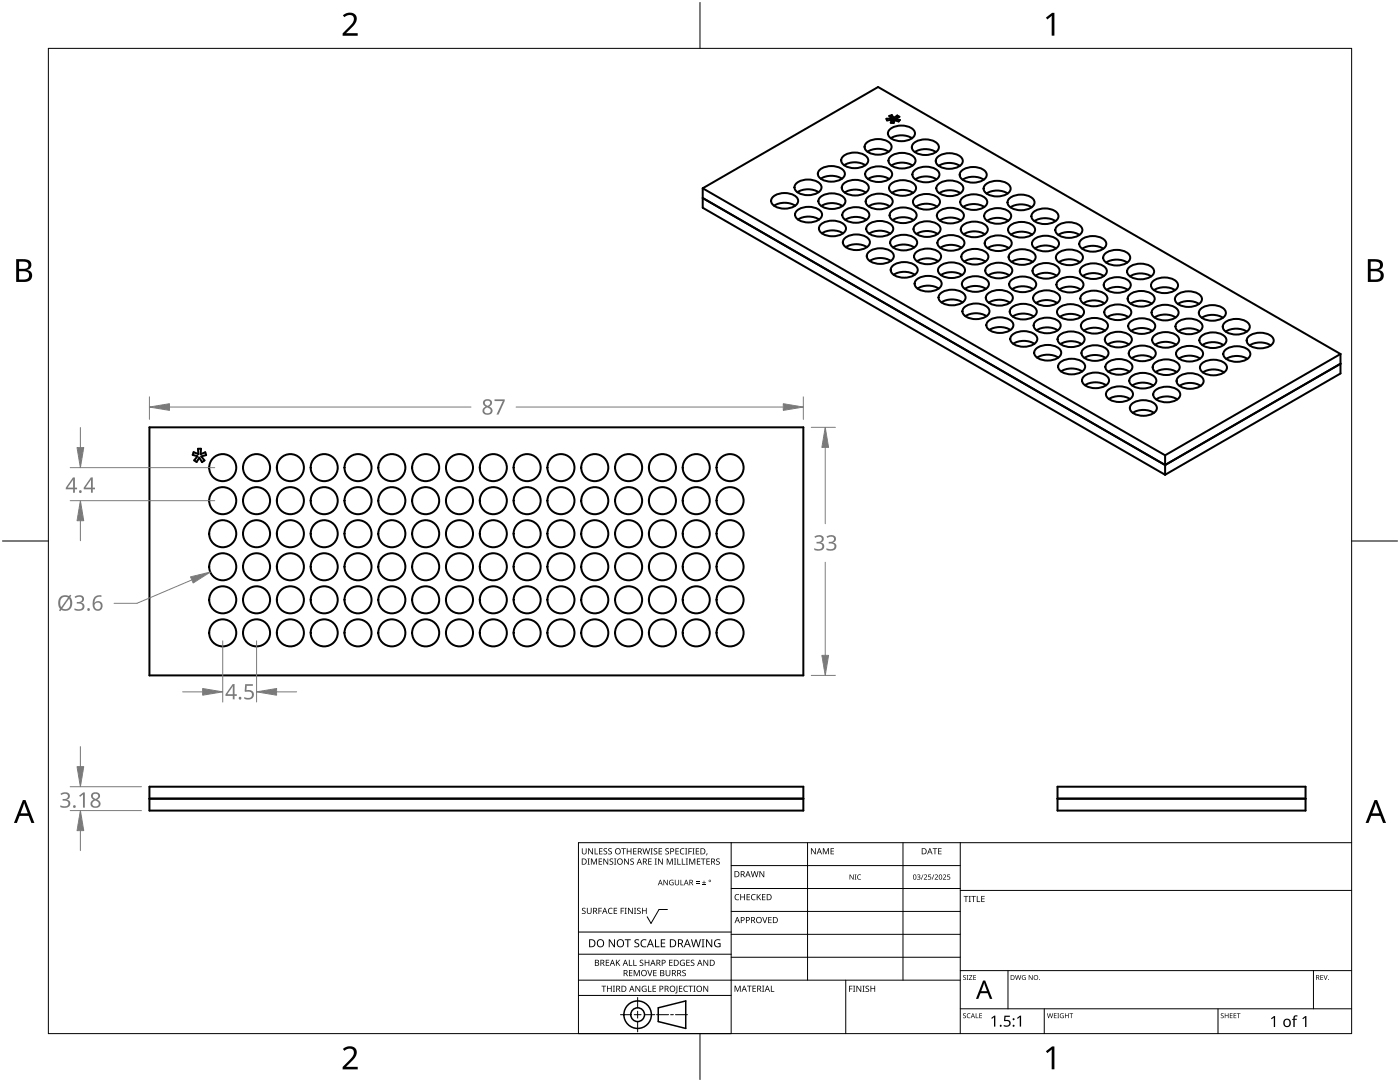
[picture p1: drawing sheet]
<svg xmlns="http://www.w3.org/2000/svg" width="279mm" height="216mm" viewBox="0 0 279 216" stroke-linecap="round" stroke-linejoin="round" font-family="sans-serif">
<g fill="none" stroke="#000" stroke-width=".4">
<path d="M140.2 39.5l92.3 53.3 35-20.2M140.2 37.6v3.9l92.3 53.2M140.2 37.6l35-20.2 92.3 53.2M140.2 37.6l92.3 53.2M154.3 39.3a3.9 3.9 0 0 1 4.6 0 1.11 1.11 0 0 1-.4 1.9 3.7 3.7 0 0 1-4.5-.7l-.1-.4zM158.9 36.6a3.9 3.9 0 0 1 4.7 0 1.11 1.11 0 0 1-.4 1.9 3.7 3.7 0 0 1-4.6-.7v-.4zM159.1 38.4a4.1 4.1 0 0 1 4.3 0M163.6 33.9a3.9 3.9 0 0 1 4.6 0 1.11 1.11 0 0 1-.4 1.9 3.7 3.7 0 0 1-4.5-.7l-.1-.4zM163.7 39.4a3.9 3.9 0 0 1 4.7 0 1.11 1.11 0 0 1-.5 1.8 3.7 3.7 0 0 1-4.5-.6l-.1-.5zM163.8 35.7a4.1 4.1 0 0 1 4.2 0M168.2 31.2a3.9 3.9 0 0 1 4.7 0 1.11 1.11 0 0 1-.4 1.9 3.7 3.7 0 0 1-4.5-.7l-.1-.4zM168.4 36.7a3.9 3.9 0 0 1 4.6 0 1.11 1.11 0 0 1-.4 1.8 3.7 3.7 0 0 1-4.5-.6l-.1-.5z"/>
<path d="M168.6 38.4a4.1 4.1 0 0 1 4.2 0M172.7 33a4.1 4.1 0 0 0-4.2 0M172.9 28.5a3.9 3.9 0 0 1 4.7 0 1.11 1.11 0 0 1-.5 1.9 3.7 3.7 0 0 1-4.5-.7l-.1-.4zM173 34a3.9 3.9 0 0 1 4.7 0 1.11 1.11 0 0 1-.4 1.9 3.7 3.7 0 0 1-4.6-.7v-.4zM173.1 39.4a3.9 3.9 0 0 1 4.7 0 1.11 1.11 0 0 1-.4 1.9 3.7 3.7 0 0 1-4.5-.7l-.1-.4zM173.2 35.7a4.1 4.1 0 0 1 4.3 0M177.4 30.3a4.1 4.1 0 0 0-4.3 0M177.6 25.8a3.9 3.9 0 0 1 4.6 0 1.11 1.11 0 0 1-.4 1.9 3.7 3.7 0 0 1-4.5-.7l-.1-.4zM177.7 31.3a3.9 3.9 0 0 1 4.6 0 1.11 1.11 0 0 1-.4 1.9 3.7 3.7 0 0 1-4.5-.7l-.1-.4zM177.8 36.7a3.9 3.9 0 0 1 4.7 0 1.11 1.11 0 0 1-.5 1.9 3.7 3.7 0 0 1-4.5-.7l-.1-.4zM177.9 33a4.1 4.1 0 0 1 4.2 0M178 23l-.1 .9"/>
<path d="M178 23l-.5 .1 .4 .5-1 .1 .1 .3 1-.1M178 23l.4 .5M178 23.9v.6M178.4 23.5v.9M178.7 23.7v.3M178.7 23.7l.9 .2-.3 .3-.8-.2-.2 .5h-.5l.2-.6M179.1 23.1v.4M179.1 23.1l.4 .2-.8 .4M179.1 23.1l-.7 .4M182 27.6a4.1 4.1 0 0 0-4.2 0M182.2 38.5a4.1 4.1 0 0 0-4.2 0M182.3 28.6a3.9 3.9 0 0 1 4.7 0 1.11 1.11 0 0 1-.4 1.9 3.7 3.7 0 0 1-4.5-.7l-.1-.4z"/>
<path d="M182.5 34a3.9 3.9 0 0 1 4.6 0 1.11 1.11 0 0 1-.4 1.9 3.7 3.7 0 0 1-4.5-.7l-.1-.4zM182.6 39.5a3.9 3.9 0 0 1 4.6 0 1.11 1.11 0 0 1-.4 1.9 3.7 3.7 0 0 1-4.5-.7l-.1-.4zM182.6 30.3a4.1 4.1 0 0 1 4.2 0M186.9 35.8a4.1 4.1 0 0 0-4.2 0M187.1 31.3a3.9 3.9 0 0 1 4.7 0 1.11 1.11 0 0 1-.4 1.9 3.7 3.7 0 0 1-4.6-.7l-.1-.4zM187.2 36.8a3.9 3.9 0 0 1 4.7 0 1.11 1.11 0 0 1-.4 1.9 3.7 3.7 0 0 1-4.5-.7l-.1-.4zM187.4 38.5a4.1 4.1 0 0 1 4.3 0M191.6 33.1a4.1 4.1 0 0 0-4.3 0M191.9 34.1a3.9 3.9 0 0 1 4.7 0 1.11 1.11 0 0 1-.5 1.9 3.7 3.7 0 0 1-4.5-.7l-.1-.4zM192 39.5a3.9 3.9 0 0 1 4.7 0 1.11 1.11 0 0 1-.5 1.9 3.7 3.7 0 0 1-4.5-.7l-.1-.4zM192.1 35.9a4.1 4.1 0 0 1 4.2 0M196.7 36.9a3.9 3.9 0 0 1 4.6 0 1.11 1.11 0 0 1-.4 1.8 3.7 3.7 0 0 1-4.5-.6l-.1-.5z"/>
<path d="M201.1 38.6a4.1 4.1 0 0 0-4.2 0M201.4 39.6a3.9 3.9 0 0 1 4.7 0 1.11 1.11 0 0 1-.4 1.9 3.7 3.7 0 0 1-4.5-.7l-.1-.4zM154.5 41a4.1 4.1 0 0 1 4.2 0M159 42a3.9 3.9 0 0 1 4.7 0 1.11 1.11 0 0 1-.4 1.9 3.7 3.7 0 0 1-4.5-.7l-.1-.4zM163.5 43.8a4.1 4.1 0 0 0-4.2 0M163.8 44.8a3.9 3.9 0 0 1 4.7 0 1.11 1.11 0 0 1-.5 1.9 3.7 3.7 0 0 1-4.5-.7l-.1-.4zM163.9 41.1a4.1 4.1 0 0 1 4.2 0M164 46.6a4.1 4.1 0 0 1 4.2 0M168.5 42.1a3.9 3.9 0 0 1 4.6 0 1.11 1.11 0 0 1-.4 1.9 3.7 3.7 0 0 1-4.5-.7l-.1-.4zM168.6 47.6a3.9 3.9 0 0 1 4.6 0 1.11 1.11 0 0 1-.4 1.8 3.7 3.7 0 0 1-4.5-.6l-.1-.5zM168.8 49.3a4.1 4.1 0 0 1 4.2 0M172.9 43.9a4.1 4.1 0 0 0-4.2 0"/>
<path d="M173.2 44.9a3.9 3.9 0 0 1 4.7 0 1.11 1.11 0 0 1-.4 1.9 3.7 3.7 0 0 1-4.5-.7l-.1-.4zM173.4 50.3a3.9 3.9 0 0 1 4.6 0 1.11 1.11 0 0 1-.4 1.9 3.7 3.7 0 0 1-4.5-.7l-.1-.4zM173.5 46.6a4.1 4.1 0 0 1 4.2 0M177.6 41.2a4.1 4.1 0 0 0-4.2 0M177.8 52.1a4.1 4.1 0 0 0-4.2 0M177.9 42.2a3.9 3.9 0 0 1 4.7 0 1.11 1.11 0 0 1-.5 1.9 3.7 3.7 0 0 1-4.5-.7l-.1-.4zM178 47.6a3.9 3.9 0 0 1 4.7 0 1.11 1.11 0 0 1-.4 1.9 3.7 3.7 0 0 1-4.6-.7l-.1-.4zM178.1 53.1a3.9 3.9 0 0 1 4.7 0 1.11 1.11 0 0 1-.4 1.9 3.7 3.7 0 0 1-4.5-.7l-.1-.4zM178.1 43.9a4.1 4.1 0 0 1 4.2 0M178.3 54.8a4.1 4.1 0 0 1 4.3 0M182.5 49.4a4.1 4.1 0 0 0-4.3 0M182.7 44.9a3.9 3.9 0 0 1 4.6 0 1.11 1.11 0 0 1-.4 1.9 3.7 3.7 0 0 1-4.5-.7l-.1-.4z"/>
<path d="M182.8 50.4a3.9 3.9 0 0 1 4.6 0 1.11 1.11 0 0 1-.4 1.9 3.7 3.7 0 0 1-4.5-.7l-.1-.4zM182.8 41.2a4.1 4.1 0 0 1 4.2 0M182.9 55.8a3.9 3.9 0 0 1 4.7 0 1.11 1.11 0 0 1-.5 1.9 3.7 3.7 0 0 1-4.5-.7l-.1-.4zM183 52.1a4.1 4.1 0 0 1 4.2 0M187.1 46.7a4.1 4.1 0 0 0-4.2 0M187.3 57.6a4.1 4.1 0 0 0-4.2 0M187.3 42.2a3.9 3.9 0 0 1 4.7 0 1.11 1.11 0 0 1-.4 1.9 3.7 3.7 0 0 1-4.5-.7l-.1-.4zM187.4 47.7a3.9 3.9 0 0 1 4.7 0 1.11 1.11 0 0 1-.4 1.9 3.7 3.7 0 0 1-4.5-.7l-.1-.4zM187.6 53.1a3.9 3.9 0 0 1 4.6 0 1.11 1.11 0 0 1-.4 1.9 3.7 3.7 0 0 1-4.5-.7l-.1-.4zM187.7 58.6a3.9 3.9 0 0 1 4.6 0 1.11 1.11 0 0 1-.4 1.9 3.7 3.7 0 0 1-4.5-.7l-.1-.4zM187.7 49.4a4.1 4.1 0 0 1 4.2 0M191.8 44a4.1 4.1 0 0 0-4.2 0"/>
<path d="M192 54.9a4.1 4.1 0 0 0-4.2 0M192.1 45a3.9 3.9 0 0 1 4.7 0 1.11 1.11 0 0 1-.4 1.9 3.7 3.7 0 0 1-4.6-.7l-.1-.4zM192.2 50.4a3.9 3.9 0 0 1 4.7 0 1.11 1.11 0 0 1-.4 1.9 3.7 3.7 0 0 1-4.6-.7v-.4zM192.3 55.9a3.9 3.9 0 0 1 4.7 0 1.11 1.11 0 0 1-.4 1.9 3.7 3.7 0 0 1-4.5-.7l-.1-.4zM192.3 46.8a4.1 4.1 0 0 1 4.3 0M192.6 57.6a4.1 4.1 0 0 1 4.2 0M196.4 41.3a4.1 4.1 0 0 0-4.2 0M196.7 52.2a4.1 4.1 0 0 0-4.3 0M196.8 42.3a3.9 3.9 0 0 1 4.6 0 1.11 1.11 0 0 1-.4 1.9 3.7 3.7 0 0 1-4.5-.7l-.1-.4zM196.9 47.7a3.9 3.9 0 0 1 4.6 0 1.11 1.11 0 0 1-.4 1.9 3.7 3.7 0 0 1-4.5-.7l-.1-.4zM197 53.2a3.9 3.9 0 0 1 4.7 0 1.11 1.11 0 0 1-.5 1.9 3.7 3.7 0 0 1-4.5-.7l-.1-.4zM197 44.1a4.1 4.1 0 0 1 4.2 0"/>
<path d="M197.1 58.6a3.9 3.9 0 0 1 4.7 0 1.11 1.11 0 0 1-.5 1.9 3.7 3.7 0 0 1-4.5-.7l-.1-.4zM197.2 55a4.1 4.1 0 0 1 4.2 0M201.3 49.5a4.1 4.1 0 0 0-4.2 0M201.5 45.1a3.9 3.9 0 0 1 4.7 0 1.11 1.11 0 0 1-.4 1.8 3.7 3.7 0 0 1-4.5-.6l-.1-.5zM201.7 50.5a3.9 3.9 0 0 1 4.6 0 1.11 1.11 0 0 1-.4 1.9 3.7 3.7 0 0 1-4.5-.7l-.1-.4zM201.7 41.4a4.1 4.1 0 0 1 4.2 0M201.8 56a3.9 3.9 0 0 1 4.6 0 1.11 1.11 0 0 1-.4 1.8 3.7 3.7 0 0 1-4.5-.6l-.1-.5zM201.9 52.3a4.1 4.1 0 0 1 4.2 0M206 46.8a4.1 4.1 0 0 0-4.2 0M206.2 42.4a3.9 3.9 0 0 1 4.7 0 1.11 1.11 0 0 1-.4 1.9 3.7 3.7 0 0 1-4.6-.7l-.1-.5zM206.2 57.7a4.1 4.1 0 0 0-4.2 0M206.3 47.8a3.9 3.9 0 0 1 4.7 0 1.11 1.11 0 0 1-.4 1.9 3.7 3.7 0 0 1-4.6-.7v-.4z"/>
<path d="M206.4 53.3a3.9 3.9 0 0 1 4.7 0 1.11 1.11 0 0 1-.4 1.8 3.7 3.7 0 0 1-4.5-.6l-.1-.5zM206.5 58.7a3.9 3.9 0 0 1 4.7 0 1.11 1.11 0 0 1-.4 1.9 3.7 3.7 0 0 1-4.5-.7l-.1-.4zM206.5 49.6a4.1 4.1 0 0 1 4.3 0M210.7 44.1a4.1 4.1 0 0 0-4.3 0M210.9 55a4.1 4.1 0 0 0-4.2 0M211 45.1a3.9 3.9 0 0 1 4.6 0 1.11 1.11 0 0 1-.4 1.9 3.7 3.7 0 0 1-4.5-.7l-.1-.4zM211.1 50.6a3.9 3.9 0 0 1 4.7 0 1.11 1.11 0 0 1-.5 1.9 3.7 3.7 0 0 1-4.5-.7l-.1-.4zM211.2 56a3.9 3.9 0 0 1 4.7 0 1.11 1.11 0 0 1-.5 1.9 3.7 3.7 0 0 1-4.5-.7l-.1-.4zM211.2 46.9a4.1 4.1 0 0 1 4.2 0M211.4 57.8a4.1 4.1 0 0 1 4.2 0M215.5 54.1a2.38 2.38 0 0 0 2.7 1.6 2.38 2.38 0 0 0 2.7-1.6 2.38 2.38 0 0 0-2.7-1.5 2.38 2.38 0 0 0-2.7 1.5M215.5 52.3a4.1 4.1 0 0 0-4.2 0"/>
<path d="M215.8 47.9a3.9 3.9 0 0 1 4.6 0 1.11 1.11 0 0 1-.4 1.9 3.7 3.7 0 0 1-4.5-.7l-.1-.4zM216 58.8a3.9 3.9 0 0 1 4.6 0 1.11 1.11 0 0 1-.4 1.9 3.7 3.7 0 0 1-4.5-.7l-.1-.4zM216.1 55.1a4.1 4.1 0 0 1 4.2 0M220.2 49.6a4.1 4.1 0 0 0-4.2 0M220.5 50.6a3.9 3.9 0 0 1 4.7 0 1.11 1.11 0 0 1-.4 1.9 3.7 3.7 0 0 1-4.5-.7l-.1-.4zM220.6 56.1a3.9 3.9 0 0 1 4.7 0 1.11 1.11 0 0 1-.4 1.9 3.7 3.7 0 0 1-4.5-.7l-.1-.4zM220.7 52.4a4.1 4.1 0 0 1 4.3 0M225.1 57.8a4.1 4.1 0 0 0-4.2 0M225.3 53.4a3.9 3.9 0 0 1 4.7 0 1.11 1.11 0 0 1-.5 1.9 3.7 3.7 0 0 1-4.5-.7l-.1-.4zM225.4 58.8a3.9 3.9 0 0 1 4.7 0 1.11 1.11 0 0 1-.4 1.9 3.7 3.7 0 0 1-4.6-.7l-.1-.4zM229.7 55.1a4.1 4.1 0 0 0-4.2 0M230.1 56.1a3.9 3.9 0 0 1 4.6 0 1.11 1.11 0 0 1-.4 1.9 3.7 3.7 0 0 1-4.5-.7l-.1-.4z"/>
<path d="M230.3 57.9a4.1 4.1 0 0 1 4.2 0M234.8 58.9a3.9 3.9 0 0 1 4.7 0 1.11 1.11 0 0 1-.4 1.9 3.7 3.7 0 0 1-4.5-.7l-.1-.4zM187.9 60.3a4.1 4.1 0 0 1 4.2 0M192.4 61.3a3.9 3.9 0 0 1 4.7 0 1.11 1.11 0 0 1-.4 1.9 3.7 3.7 0 0 1-4.5-.7l-.1-.4zM196.9 63.1a4.1 4.1 0 0 0-4.2 0M197.2 64.1a3.9 3.9 0 0 1 4.7 0 1.11 1.11 0 0 1-.4 1.9 3.7 3.7 0 0 1-4.6-.7l-.1-.4zM197.4 65.8a4.1 4.1 0 0 1 4.3 0M201.5 60.4a4.1 4.1 0 0 0-4.2 0M201.9 61.4a3.9 3.9 0 0 1 4.6 0 1.11 1.11 0 0 1-.4 1.9 3.7 3.7 0 0 1-4.5-.7l-.1-.4zM202 66.8a3.9 3.9 0 0 1 4.7 0 1.11 1.11 0 0 1-.5 1.9 3.7 3.7 0 0 1-4.5-.7l-.1-.4zM202.1 63.2a4.1 4.1 0 0 1 4.2 0M206.4 68.6a4.1 4.1 0 0 0-4.2 0"/>
<path d="M206.7 64.2a3.9 3.9 0 0 1 4.6 0 1.11 1.11 0 0 1-.4 1.8 3.7 3.7 0 0 1-4.5-.6l-.1-.5zM206.8 69.6a3.9 3.9 0 0 1 4.6 0 1.11 1.11 0 0 1-.4 1.9 3.7 3.7 0 0 1-4.5-.7l-.1-.4zM206.8 60.5a4.1 4.1 0 0 1 4.2 0M207 71.4a4.1 4.1 0 0 1 4.2 0M211.1 65.9a4.1 4.1 0 0 0-4.2 0M211.3 61.5a3.9 3.9 0 0 1 4.7 0 1.11 1.11 0 0 1-.4 1.9 3.7 3.7 0 0 1-4.6-.7l-.1-.5zM211.4 66.9a3.9 3.9 0 0 1 4.7 0 1.11 1.11 0 0 1-.4 1.9 3.7 3.7 0 0 1-4.5-.7l-.1-.4zM211.5 72.4a3.9 3.9 0 0 1 4.7 0 1.11 1.11 0 0 1-.4 1.8 3.7 3.7 0 0 1-4.5-.6l-.1-.5zM211.6 68.7a4.1 4.1 0 0 1 4.3 0M215.8 63.2a4.1 4.1 0 0 0-4.3 0M216 74.1a4.1 4.1 0 0 0-4.2 0M216.1 64.2a3.9 3.9 0 0 1 4.6 0 1.11 1.11 0 0 1-.4 1.9 3.7 3.7 0 0 1-4.5-.7l-.1-.4z"/>
<path d="M216.2 69.7a3.9 3.9 0 0 1 4.7 0 1.11 1.11 0 0 1-.5 1.9 3.7 3.7 0 0 1-4.5-.7l-.1-.4zM216.3 75.1a3.9 3.9 0 0 1 4.7 0 1.11 1.11 0 0 1-.5 1.9 3.7 3.7 0 0 1-4.5-.7l-.1-.4zM216.3 66a4.1 4.1 0 0 1 4.2 0M216.5 76.9a4.1 4.1 0 0 1 4.2 0M220.4 60.5a4.1 4.1 0 0 0-4.2 0M220.6 73.2a2.38 2.38 0 0 0 2.7 1.6 2.38 2.38 0 0 0 2.7-1.6 2.38 2.38 0 0 0-2.7-1.6 2.38 2.38 0 0 0-2.7 1.6M220.6 71.4a4.1 4.1 0 0 0-4.2 0M220.7 61.5a3.9 3.9 0 0 1 4.7 0 1.11 1.11 0 0 1-.4 1.9 3.7 3.7 0 0 1-4.5-.7l-.1-.4zM220.9 67a3.9 3.9 0 0 1 4.6 0 1.11 1.11 0 0 1-.4 1.9 3.7 3.7 0 0 1-4.5-.7l-.1-.4zM221 63.3a4.1 4.1 0 0 1 4.2 0M221.1 77.9a3.9 3.9 0 0 1 4.6 0 1.11 1.11 0 0 1-.4 1.9 3.7 3.7 0 0 1-4.5-.7l-.1-.4zM221.2 74.2a4.1 4.1 0 0 1 4.2 0"/>
<path d="M225.3 68.7a4.1 4.1 0 0 0-4.2 0M225.5 64.3a3.9 3.9 0 0 1 4.7 0 1.11 1.11 0 0 1-.4 1.9 3.7 3.7 0 0 1-4.5-.7l-.1-.4zM225.5 79.6a4.1 4.1 0 0 0-4.2 0M225.6 69.7a3.9 3.9 0 0 1 4.7 0 1.11 1.11 0 0 1-.4 1.9 3.7 3.7 0 0 1-4.5-.7l-.1-.4zM225.6 60.6a4.1 4.1 0 0 1 4.3 0M225.7 75.2a3.9 3.9 0 0 1 4.7 0 1.11 1.11 0 0 1-.4 1.9 3.7 3.7 0 0 1-4.5-.7l-.1-.4zM225.9 71.5a4.1 4.1 0 0 1 4.2 0M230 66a4.1 4.1 0 0 0-4.3 0M230.2 76.9a4.1 4.1 0 0 0-4.2 0M230.2 61.6a3.9 3.9 0 0 1 4.6 0 1.11 1.11 0 0 1-.4 1.9 3.7 3.7 0 0 1-4.5-.7l-.1-.4zM230.3 67a3.9 3.9 0 0 1 4.7 0 1.11 1.11 0 0 1-.5 1.9 3.7 3.7 0 0 1-4.5-.7l-.1-.4zM230.4 72.5a3.9 3.9 0 0 1 4.7 0 1.11 1.11 0 0 1-.5 1.9 3.7 3.7 0 0 1-4.5-.7l-.1-.4z"/>
<path d="M230.5 77.9a3.9 3.9 0 0 1 4.7 0 1.11 1.11 0 0 1-.4 1.9 3.7 3.7 0 0 1-4.6-.7l-.1-.4zM230.5 68.8a4.1 4.1 0 0 1 4.2 0M230.7 79.7a4.1 4.1 0 0 1 4.3 0M234.6 63.3a4.1 4.1 0 0 0-4.2 0M234.8 74.2a4.1 4.1 0 0 0-4.2 0M235 64.3a3.9 3.9 0 0 1 4.6 0 1.11 1.11 0 0 1-.4 1.9 3.7 3.7 0 0 1-4.5-.7l-.1-.4zM235.1 69.8a3.9 3.9 0 0 1 4.6 0 1.11 1.11 0 0 1-.4 1.9 3.7 3.7 0 0 1-4.5-.7l-.1-.4zM235.2 75.2a3.9 3.9 0 0 1 4.6 0 1.11 1.11 0 0 1-.4 1.9 3.7 3.7 0 0 1-4.5-.7l-.1-.4zM235.2 66.1a4.1 4.1 0 0 1 4.2 0M235.4 77a4.1 4.1 0 0 1 4.2 0M239.3 60.7a4.1 4.1 0 0 0-4.2 0M239.5 71.6a4.1 4.1 0 0 0-4.2 0"/>
<path d="M239.6 61.7a3.9 3.9 0 0 1 4.7 0 1.11 1.11 0 0 1-.4 1.8 3.7 3.7 0 0 1-4.6-.6v-.5zM239.7 67.1a3.9 3.9 0 0 1 4.7 0 1.11 1.11 0 0 1-.4 1.9 3.7 3.7 0 0 1-4.5-.7l-.1-.4zM239.8 72.5a3.9 3.9 0 0 1 4.7 0 1.11 1.11 0 0 1-.4 1.9 3.7 3.7 0 0 1-4.5-.7l-.1-.4zM239.8 63.4a4.1 4.1 0 0 1 4.3 0M240.1 74.3a4.1 4.1 0 0 1 4.2 0M244.2 68.9a4.1 4.1 0 0 0-4.2 0M244.4 64.4a3.9 3.9 0 0 1 4.7 0 1.11 1.11 0 0 1-.5 1.9 3.7 3.7 0 0 1-4.5-.7l-.1-.4zM244.5 69.9a3.9 3.9 0 0 1 4.7 0 1.11 1.11 0 0 1-.5 1.8 3.7 3.7 0 0 1-4.5-.6l-.1-.5zM244.6 66.2a4.1 4.1 0 0 1 4.2 0M244.7 71.6a4.1 4.1 0 0 1 4.2 0M249.2 67.2a3.9 3.9 0 0 1 4.6 0 1.11 1.11 0 0 1-.4 1.9 3.7 3.7 0 0 1-4.5-.7l-.1-.4zM253.6 68.9a4.1 4.1 0 0 0-4.2 0"/>
<path d="M267.5 70.6v3.9l-35 20.2M267.5 70.6l-35 20.2M29.8 85.3h130.5v49.5h-130.5zM38.6 90.2l1 .4-.1-1.1h.6l-.1 1.1 1-.3 .1 .5-.9 .3 .6 .8-.5 .3-.5-.9-.6 .9-.4-.3 .6-.9-.9-.2zM225.9 80.6a3.9 3.9 0 0 1 4.6 0 1.11 1.11 0 0 1-.4 1.9 3.7 3.7 0 0 1-4.5-.7l-.1-.4zM226.1 82.4a4.1 4.1 0 0 1 4.2 0M232.5 90.8v3.9M29.8 157h130.5v4.7h-130.5zM29.8 159.4h130.5M211.1 157h49.5v4.7h-49.5zM211.1 159.4h49.5"/>
<circle cx="44.4" cy="93.3" r="2.7"/>
<circle cx="44.4" cy="99.9" r="2.7"/>
<circle cx="51.2" cy="93.3" r="2.7"/>
<circle cx="51.2" cy="99.9" r="2.7"/>
<circle cx="57.9" cy="93.3" r="2.7"/>
<circle cx="57.9" cy="99.9" r="2.7"/>
<circle cx="64.7" cy="93.3" r="2.7"/>
<circle cx="64.7" cy="99.9" r="2.7"/>
<circle cx="71.4" cy="93.3" r="2.7"/>
<circle cx="71.4" cy="99.9" r="2.7"/>
<circle cx="78.2" cy="93.3" r="2.7"/>
<circle cx="78.2" cy="99.9" r="2.7"/>
<circle cx="84.9" cy="93.3" r="2.7"/>
<circle cx="84.9" cy="99.9" r="2.7"/>
<circle cx="91.7" cy="93.3" r="2.7"/>
<circle cx="91.7" cy="99.9" r="2.7"/>
<circle cx="98.4" cy="93.3" r="2.7"/>
<circle cx="98.4" cy="99.9" r="2.7"/>
<circle cx="105.2" cy="93.3" r="2.7"/>
<circle cx="105.2" cy="99.9" r="2.7"/>
<circle cx="111.9" cy="93.3" r="2.7"/>
<circle cx="111.9" cy="99.9" r="2.7"/>
<circle cx="118.7" cy="93.3" r="2.7"/>
<circle cx="118.7" cy="99.9" r="2.7"/>
<circle cx="125.4" cy="93.3" r="2.7"/>
<circle cx="125.4" cy="99.9" r="2.7"/>
<circle cx="132.2" cy="93.3" r="2.7"/>
<circle cx="132.2" cy="99.9" r="2.7"/>
<circle cx="138.9" cy="93.3" r="2.7"/>
<circle cx="138.9" cy="99.9" r="2.7"/>
<circle cx="145.7" cy="93.3" r="2.7"/>
<circle cx="145.7" cy="99.9" r="2.7"/>
<circle cx="44.4" cy="119.7" r="2.7"/>
<circle cx="44.4" cy="106.5" r="2.7"/>
<circle cx="44.4" cy="113.1" r="2.7"/>
<circle cx="51.2" cy="119.7" r="2.7"/>
<circle cx="51.2" cy="106.5" r="2.7"/>
<circle cx="51.2" cy="113.1" r="2.7"/>
<circle cx="57.9" cy="119.7" r="2.7"/>
<circle cx="57.9" cy="106.5" r="2.7"/>
<circle cx="57.9" cy="113.1" r="2.7"/>
<circle cx="64.7" cy="119.7" r="2.7"/>
<circle cx="64.7" cy="106.5" r="2.7"/>
<circle cx="64.7" cy="113.1" r="2.7"/>
<circle cx="71.4" cy="119.7" r="2.7"/>
<circle cx="71.4" cy="106.5" r="2.7"/>
<circle cx="71.4" cy="113.1" r="2.7"/>
<circle cx="78.2" cy="119.7" r="2.7"/>
<circle cx="78.2" cy="106.5" r="2.7"/>
<circle cx="78.2" cy="113.1" r="2.7"/>
<circle cx="84.9" cy="119.7" r="2.7"/>
<circle cx="84.9" cy="106.5" r="2.7"/>
<circle cx="84.9" cy="113.1" r="2.7"/>
<circle cx="91.7" cy="119.7" r="2.7"/>
<circle cx="91.7" cy="106.5" r="2.7"/>
<circle cx="91.7" cy="113.1" r="2.7"/>
<circle cx="98.4" cy="119.7" r="2.7"/>
<circle cx="98.4" cy="106.5" r="2.7"/>
<circle cx="98.4" cy="113.1" r="2.7"/>
<circle cx="105.2" cy="119.7" r="2.7"/>
<circle cx="105.2" cy="106.5" r="2.7"/>
<circle cx="105.2" cy="113.1" r="2.7"/>
<circle cx="111.9" cy="119.7" r="2.7"/>
<circle cx="111.9" cy="106.5" r="2.7"/>
<circle cx="111.9" cy="113.1" r="2.7"/>
<circle cx="118.7" cy="119.7" r="2.7"/>
<circle cx="118.7" cy="106.5" r="2.7"/>
<circle cx="118.7" cy="113.1" r="2.7"/>
<circle cx="125.4" cy="119.7" r="2.7"/>
<circle cx="125.4" cy="106.5" r="2.7"/>
<circle cx="125.4" cy="113.1" r="2.7"/>
<circle cx="132.2" cy="119.7" r="2.7"/>
<circle cx="132.2" cy="106.5" r="2.7"/>
<circle cx="132.2" cy="113.1" r="2.7"/>
<circle cx="138.9" cy="119.7" r="2.7"/>
<circle cx="138.9" cy="106.5" r="2.7"/>
<circle cx="138.9" cy="113.1" r="2.7"/>
<circle cx="145.7" cy="119.7" r="2.7"/>
<circle cx="145.7" cy="106.5" r="2.7"/>
<circle cx="145.7" cy="113.1" r="2.7"/>
<circle cx="44.4" cy="126.3" r="2.7"/>
<circle cx="51.2" cy="126.3" r="2.7"/>
<circle cx="57.9" cy="126.3" r="2.7"/>
<circle cx="64.7" cy="126.3" r="2.7"/>
<circle cx="71.4" cy="126.3" r="2.7"/>
<circle cx="78.2" cy="126.3" r="2.7"/>
<circle cx="84.9" cy="126.3" r="2.7"/>
<circle cx="91.7" cy="126.3" r="2.7"/>
<circle cx="98.4" cy="126.3" r="2.7"/>
<circle cx="105.2" cy="126.3" r="2.7"/>
<circle cx="111.9" cy="126.3" r="2.7"/>
<circle cx="118.7" cy="126.3" r="2.7"/>
<circle cx="125.4" cy="126.3" r="2.7"/>
<circle cx="132.2" cy="126.3" r="2.7"/>
<circle cx="138.9" cy="126.3" r="2.7"/>
<circle cx="145.7" cy="126.3" r="2.7"/>
</g>
<path d="M9.7 9.7h260v196.5h-260z" fill="none" stroke="#000" stroke-width=".2"/>
<path d="M139.7 .5v9.2M.5 108h9.2M269.7 108h9.2M139.7 206.2v9.2" fill="none" stroke="#000" stroke-width=".2"/>
<g fill="#000">
<path d="M68.4 3.1a1.64 1.64 0 0 1 2.8 .4 2.52 2.52 0 0 1-1.2 2.2l-.9 .9h2.3v.5h-3v-.4l1.2-1.2a1.95 1.95 0 0 0 .9-2.2 1.23 1.23 0 0 0-1.8 .1zM208.7 3.5l1.3-.9h.4v4.5h-.5v-4l-.9 .8zM68.4 209.3a1.64 1.64 0 0 1 2.8 .4 2.52 2.52 0 0 1-1.2 2.2l-.9 1h2.3v.5h-3v-.5l1.2-1.2a1.95 1.95 0 0 0 .9-2.1 1.23 1.23 0 0 0-1.8 .1zM208.7 209.8l1.3-1h.4v4.6h-.5v-4l-.9 .7z"/>
<path d="M3.2 51.7h1.3a1.28 1.28 0 0 1 1.7 1.3 1.04 1.04 0 0 1-.8 .9 1.23 1.23 0 0 1 1 1.5 1.23 1.23 0 0 1-1.6 .9h-1.6zM3.8 54.1v1.7h.9a.86 .86 0 0 0 1.1-.9 .86 .86 0 0 0-1.1-.8zM3.8 52.2v1.4h.8a.78 .78 0 0 0 1.1-.7 .78 .78 0 0 0-1.1-.7z"/>
<path d="M273 51.7h1.3a1.28 1.28 0 0 1 1.7 1.3 1.04 1.04 0 0 1-.9 .9 1.23 1.23 0 0 1 1 1.5 1.23 1.23 0 0 1-1.5 .9h-1.6zM273.6 54.1v1.7h.9a.86 .86 0 0 0 1.1-.9 .86 .86 0 0 0-1.2-.8zM273.6 52.2v1.4h.8a.78 .78 0 0 0 1-.7 .78 .78 0 0 0-1.1-.7z"/>
<path d="M4.6 159.6h.5l1.8 4.6h-.6l-.6-1.4h-1.8l-.5 1.4h-.6zM4.8 160.2l-.7 2.1h1.4z"/>
<path d="M274.3 159.6h.5l1.8 4.6h-.6l-.5-1.4h-1.8l-.6 1.4h-.6zM274.6 160.2l-.7 2.1h1.4z"/>
</g>
<g fill="none" stroke="#000" stroke-width=".2">
<path d="M145.9 168.1v38.1h-30.5v-38.1h154.3M145.9 172.7h45.7M145.9 177.3h45.7M161.2 168.1v27.5M180.2 168.1v27.5M191.6 168.1v38.1M191.6 177.7h78.1M115.4 198.6h30.5M115.4 195.6h76.2M115.4 190.4h30.5M115.4 186h30.5M127.3 199v2.1"/>
<path d="M133.2 181.5h-1.7l-1.6 2.8-.7-1.4M145.9 181.9h45.7M145.9 186.4h45.7M145.9 191h45.7M168.8 195.6v10.6M191.6 193.7h78.1M201.2 193.7v7.6M262.1 193.7v7.6M123.8 202.5h2.1M126.6 202.5h1.3M127.3 201.8v1.4M127.3 203.8v2.1"/>
<path d="M128.6 202.5h2.1M131 202.5h2.4M133.8 202.5h.6M134.8 202.5h2.4M191.6 201.3h78.1M208.4 201.3v4.9M243.1 201.3v4.9"/>
</g>
<g fill="#000">
<path d="M116.1 169.3h.2v.8a.32 .32 0 0 0 .3 .3 .32 .32 0 0 0 .3-.3v-.8h.2v.8a.47 .47 0 0 1-.5 .4 .47 .47 0 0 1-.5-.5zM117.3 171.3h.4l-.1 .1v1l.1 .1h-.4l.1-.1v-1zM117.4 169.3h.2l.6 1v-1h.1v1.2h-.1l-.7-1v1h-.1zM117.9 171.3h.3l.3 1 .4-1h.2v1.2h-.1v-1l-.4 1h-.1l-.4-1v1h-.2zM118.7 169.3h.1v1h.6v.2h-.7zM119.5 171.3h.7v.1h-.6v.4h.5v.2h-.5v.4h.6v.1h-.7zM119.6 169.3h.6v.1h-.5v.4h.5v.1h-.5v.4h.5v.2h-.6zM120.5 169.4l.4-.1h.3l-.1 .1a.25 .25 0 0 0-.4-.1 .25 .25 0 0 0 0 .4 .4 .4 0 0 1 .5 .3 .4 .4 0 0 1-.3 .5 .4 .4 0 0 1-.5-.2h.2a.27 .27 0 0 0 .4-.1 .27 .27 0 0 0-.3-.3l-.2-.2zM120.4 171.3h.2l.6 1v-1h.2v1.2h-.2l-.6-1v1h-.2zM121.4 169.4l.5-.1h.2v.1a.25 .25 0 0 0-.4-.1 .25 .25 0 0 0 0 .4 .4 .4 0 0 1 .4 .3 .4 .4 0 0 1-.2 .5 .4 .4 0 0 1-.5-.2h.1a.27 .27 0 0 0 .5-.1 .27 .27 0 0 0-.4-.3l-.2-.2zM121.7 171.4l.4-.1 .3 .1-.1 .1a.25 .25 0 0 0-.4-.1 .25 .25 0 0 0 0 .4 .4 .4 0 0 1 .5 .3 .4 .4 0 0 1-.3 .5 .4 .4 0 0 1-.5-.3l.2 .1a.27 .27 0 0 0 .4-.2 .27 .27 0 0 0-.3-.3l-.2-.2zM122.5 171.3h.5l-.2 .1v1l.2 .1h-.5l.2-.1v-1z"/>
<path d="M124 169.3h.9v.1h-.4v1.1h-.1v-1.1h-.4zM124.6 171.3h.1l.7 1v-1h.1v1.2h-.2l-.6-1v1h-.1zM125.1 169.3h.1v.5h.7v-.5h.1v1.2h-.1v-.6h-.7v.6h-.1zM125.8 171.4l.5-.1 .2 .1v.1a.25 .25 0 0 0-.4-.1 .25 .25 0 0 0 0 .4 .4 .4 0 0 1 .4 .3 .4 .4 0 0 1-.2 .5 .4 .4 0 0 1-.5-.3l.1 .1a.27 .27 0 0 0 .5-.2 .27 .27 0 0 0-.4-.3l-.2-.2zM126.4 169.3h.6v.1h-.5v.4h.5v.1h-.5v.4h.5v.2h-.6zM128.2 169.3h.2l.2 1 .3-1h.2l.2 1 .3-1h.1l-.3 1.2h-.1l-.3-1.1-.3 1.1h-.2zM129.4 171.3h.6v.1h-.5v.4h.5v.2h-.5v.4h.5v.1h-.6zM129.8 169.3h.5l-.2 .1v1l.2 .1h-.5l.2-.1v-1zM130.7 171.3h.4l-.1 .1v1l.1 .1h-.4l.1-.1v-1zM130.5 169.4l.4-.1h.3l-.1 .1a.25 .25 0 0 0-.4-.1 .25 .25 0 0 0 0 .4 .4 .4 0 0 1 .5 .3 .4 .4 0 0 1-.3 .5 .4 .4 0 0 1-.5-.2h.2a.27 .27 0 0 0 .4-.1 .27 .27 0 0 0-.3-.3l-.2-.2zM131.4 169.3h.7v.1h-.5v.4h.5v.1h-.5v.4h.5v.2h-.7zM131.3 171.3h.2l.7 1-.1-1h.2v1.2h-.2l-.6-1v1h-.2z"/>
<path d="M132.4 175.6h.2l.6 .9v-.9h.1v1h-.2l-.6-.9v.9h-.1zM132.8 169.4l.4-.1h.3l-.1 .1a.25 .25 0 0 0-.3-.1 .25 .25 0 0 0 0 .4 .4 .4 0 0 1 .4 .3 .4 .4 0 0 1-.3 .5 .4 .4 0 0 1-.4-.2h.1a.27 .27 0 0 0 .5-.1 .27 .27 0 0 0-.4-.3l-.2-.2zM133.1 171.3h.2l.4 1 .4-1h.2v1.2h-.2v-1l-.4 1h-.1l-.4-1v1h-.1zM133.7 175.7l.5-.2 .2 .1v.1a.45 .45 0 0 0-.7 .4 .45 .45 0 0 0 .6 .4v-.3h-.2v-.1h.3v.5a.6 .6 0 0 1-.8-.1 .6 .6 0 0 1 .1-.8zM134.5 171.3h.4l-.1 .1v1l.1 .1h-.4l.2-.1v-1zM135.2 171.3h.1v1.1h.6v.1h-.7zM134.8 169.3h.7v.1h-.6v.4h.5v.1h-.5v.4h.6v.2h-.7zM134.7 175.6h.1v.7a.28 .28 0 0 0 .3 .2 .28 .28 0 0 0 .3-.2v-.7h.1v.7a.42 .42 0 0 1-.4 .4 .42 .42 0 0 1-.4-.4zM135.8 175.6h.1v.9h.5v.1h-.6zM136.1 171.3h.1v1.1h.6v.1h-.7zM135.8 169.4l.5-.2 .3 .1-.1 .1a.49 .49 0 0 0-.7 .5 .49 .49 0 0 0 .8 .4 .52 .52 0 0 1-.7 .1 .52 .52 0 0 1-.2-.6zM136.7 169.3h.5l-.2 .1v1l.2 .1h-.5l.2-.1v-1z"/>
<path d="M136.9 171.3h.4l-.1 .1v1l.1 .1h-.4l.1-.1v-1zM137.4 169.3h.7v.1h-.6v.4h.5v.2h-.5v.5h-.1zM137.5 171.3h.3l.3 1 .4-1h.3v1.2h-.2v-1l-.4 1h-.1l-.4-1v1h-.2zM138.2 169.3h.4l-.1 .1v1l.1 .1h-.4l.1-.1v-1zM138.9 176.2h.7v.1h-.7zM138.9 175.9h.7v.1h-.7zM138.9 169.3h.6v.1h-.5v.4h.5v.1h-.5v.4h.5v.2h-.6zM139.1 171.3h.7v.1h-.6v.4h.5v.2h-.5v.4h.6v.1h-.7zM140.1 176.5h.8v.1h-.8zM139.9 171.3h.9v.1h-.4v1.1h-.1v-1.1h-.4zM140.4 175.7h.2v.3h.3v.2h-.3v.3h-.2v-.3h-.3v-.2h.3zM141 170.3h.2l-.3 .4z"/>
<path d="M141 171.3h.7v.1h-.6v.4h.5v.2h-.5v.4h.6v.1h-.7zM143 171.4l.4-.1 .2 .1v.1a.25 .25 0 0 0-.4-.1 .25 .25 0 0 0 0 .4 .4 .4 0 0 1 .5 .3 .4 .4 0 0 1-.3 .5 .4 .4 0 0 1-.5-.3l.2 .1a.27 .27 0 0 0 .4-.2 .27 .27 0 0 0-.3-.3l-.3-.2zM146.8 178.6l.4-.2 .3 .1v.1a.49 .49 0 0 0-.7 .4 .49 .49 0 0 0 .7 .5 .52 .52 0 0 1-.7 0 .52 .52 0 0 1-.2-.6zM147.7 178.4h.2v.5h.6v-.5h.2v1.2h-.2v-.5h-.6v.5h-.2zM149 178.4h.7v.1h-.5v.4h.4v.2h-.4v.4h.5v.1h-.7zM150 178.6l.5-.2 .3 .1-.1 .1a.49 .49 0 0 0-.7 .4 .49 .49 0 0 0 .8 .5 .52 .52 0 0 1-.7 0 .52 .52 0 0 1-.2-.6zM149.8 173.8h.2l.2 1.1 .3-1.1h.2l.3 1.1 .2-1.1h.2l-.3 1.2h-.2l-.3-1-.3 1h-.1zM151 178.4h.2v.6l.5-.6h.2l-.5 .5 .5 .7h-.2l-.4-.6-.1 .6h-.2zM151.6 173.8h.1l.7 1v-1h.1v1.2h-.2l-.6-1v1h-.1zM152.1 178.4h.7v.1h-.6v.4h.5v.2h-.5v.4h.6v.1h-.7zM161.8 169.3h.2l.7 1v-1h.1v1.2h-.2l-.6-1v1h-.2zM164.2 169.3h.2l.4 .9 .4-.9h.2v1.2h-.1v-1.1l-.4 1.1h-.1l-.4-1.1v1.1h-.2z"/>
<path d="M165.8 169.3h.6v.1h-.5v.4h.5v.1h-.5v.4h.5v.2h-.6zM169.6 174.5h.1l.5 .8v-.8h.2v1h-.2l-.5-.8v.8h-.1zM170.6 174.5h.3l-.1 .1v.8l.1 .1h-.3l.1-.1v-.8zM171.2 174.6l.4-.1h.2v.2a.41 .41 0 0 0-.6 .3 .41 .41 0 0 0 .6 .4 .48 .48 0 0 1-.7-.1 .48 .48 0 0 1 .1-.7zM183 174.6a.32 .32 0 0 1 .5-.1 .32 .32 0 0 1 0 .5h-.1a.32 .32 0 0 1 .3 .4 .32 .32 0 0 1-.5 .1l-.2-.1a.26 .26 0 0 0 .4 .1 .26 .26 0 0 0 0-.4l-.2-.2a.23 .23 0 0 0 .3 0 .23 .23 0 0 0-.1-.4 .23 .23 0 0 0-.3 .2zM184.2 174.5h.1l-.4 1h-.1zM184.4 174.6a.37 .37 0 0 1 .6 0 .37 .37 0 0 1-.3 .6l-.2 .2h.5v.1h-.6l.2-.4a.27 .27 0 0 0 .3-.3 .27 .27 0 0 0-.4-.2zM185.3 174.5h.5v.1h-.4v.3a.34 .34 0 0 1 .4 .2 .34 .34 0 0 1-.1 .4 .34 .34 0 0 1-.5-.1 .27 .27 0 0 0 .4 .1 .27 .27 0 0 0 .1-.4 .27 .27 0 0 0-.4-.1zM186.3 174.5h.2l-.4 1h-.1zM186.1 169.3h.9v.1h-.3v1.1h-.2v-1.1h-.4zM186.5 174.6a.37 .37 0 0 1 .6 0 .37 .37 0 0 1-.2 .6l-.2 .2h.5v.1h-.7l.3-.4a.27 .27 0 0 0 .3-.3 .27 .27 0 0 0-.4-.2zM187.2 169.3h.7v.1h-.5v.4h.5v.1h-.5v.4h.5v.2h-.7z"/>
<path d="M188.2 174.6a.37 .37 0 0 1 .6 0 .37 .37 0 0 1-.3 .6l-.2 .2h.5v.1h-.6l.2-.4a.27 .27 0 0 0 .3-.3 .27 .27 0 0 0-.4-.2zM189.1 174.5h.5v.1h-.4v.3a.34 .34 0 0 1 .4 .2 .34 .34 0 0 1-.1 .4 .34 .34 0 0 1-.5-.1 .27 .27 0 0 0 .4 .1 .27 .27 0 0 0 .1-.4 .27 .27 0 0 0-.4-.1zM192.3 178.8h.9v.1h-.3v1.1h-.2v-1.1h-.4zM193.3 178.8h.5l-.2 .1v1l.2 .1h-.5l.2-.1v-1zM193.8 178.8h1v.1h-.4v1.1h-.2v-1.1h-.4zM194.9 178.8h.2v1.1h.5v.1h-.7zM195.8 178.8h.7v.1h-.5v.4h.5v.1h-.5v.5h.5v.1h-.7zM116.2 181.3l.4-.2 .3 .1-.1 .1a.25 .25 0 0 0-.4-.1 .25 .25 0 0 0 0 .4 .4 .4 0 0 1 .5 .3 .4 .4 0 0 1-.3 .5 .4 .4 0 0 1-.5-.2h.2a.27 .27 0 0 0 .4-.1 .27 .27 0 0 0-.3-.3l-.2-.2zM117.1 181.1h.2v.8a.32 .32 0 0 0 .3 .3 .32 .32 0 0 0 .3-.3v-.8h.2v.8a.47 .47 0 0 1-.5 .5 .47 .47 0 0 1-.5-.5zM119.4 181.1h.7v.2h-.5v.4h.5v.1h-.5v.6h-.2zM120 196.7h1v.1h-.4v1.1h-.2v-1.1h-.4zM120.9 191.5h.7v.1h-.6v.4h.5v.2h-.5v.4h.6v.1h-.7z"/>
<path d="M121.5 181.3l.4-.2 .4 .1-.1 .1a.49 .49 0 0 0-.7 .5 .49 .49 0 0 0 .7 .4 .52 .52 0 0 1-.6 .1 .52 .52 0 0 1-.3-.6zM121.1 196.7h.2v.5h.6v-.5h.2v1.2h-.2v-.6h-.6v.6h-.2zM121.5 187.4h.2l.9 1.3v-1.3h.1v1.6h-.2l-.8-1.3v1.3h-.2zM122.3 196.7h.4l-.1 .1v1l.1 .1h-.4l.2-.1v-1zM122.5 181.1h.7v.2h-.6v.4h.5v.1h-.5v.4h.6v.2h-.7zM122.9 191.5h.2v.6l.5-.6h.2l-.5 .5 .5 .7h-.2l-.4-.6-.1 .6h-.2zM123.9 181.1h.6v.2h-.5v.4h.5v.1h-.5v.6h-.1zM124.7 181.1h.4l-.2 .2v.9l.2 .2h-.4l.1-.2v-.9zM124.7 187.4h1.2v.2h-.5v1.4h-.2v-1.4h-.5zM125.5 191.5h.2v1.1h.5v.1h-.7zM125.5 193.6h.7v.1h-.5v.4h.5v.1h-.5v.4h.5v.2h-.7zM125.3 181.1h.2l.7 1.1-.1-1.1h.2v1.3h-.2l-.6-1v1h-.2z"/>
<path d="M126.4 191.5h.1v1.1h.6v.1h-.7zM126.5 181.1h.5l-.2 .2v.9l.2 .2h-.5l.2-.2v-.9zM126.5 193.6h.2l.4 1 .4-1h.2v1.2h-.2v-1.1l-.4 1.1h-.1l-.4-1.1v1.1h-.1zM126.7 187.6l.3-.2 .6 .1-.2 .1a.33 .33 0 0 0-.6 .2 .33 .33 0 0 0 .4 .4 .47 .47 0 0 1 .4 .6 .47 .47 0 0 1-.7 .2h-.3v-.2h.2a.35 .35 0 0 0 .6-.2 .35 .35 0 0 0-.5-.4l-.3-.2zM126.8 196.7h.2l.6 1v-1h.2v1.2h-.2l-.7-1 .1 1h-.2zM127.2 181.3l.4-.2 .3 .1-.1 .1a.25 .25 0 0 0-.4-.1 .25 .25 0 0 0 0 .4 .4 .4 0 0 1 .5 .3 .4 .4 0 0 1-.3 .5 .4 .4 0 0 1-.5-.2h.2a.27 .27 0 0 0 .4-.1 .27 .27 0 0 0-.3-.3l-.2-.2zM127.7 191.6l.4-.1 .3 .1-.1 .1a.25 .25 0 0 0-.3-.1 .25 .25 0 0 0 0 .4 .4 .4 0 0 1 .4 .3 .4 .4 0 0 1-.3 .5 .4 .4 0 0 1-.4-.3l.1 .1a.27 .27 0 0 0 .5-.2 .27 .27 0 0 0-.4-.3l-.2-.2zM128 187.6l.6-.2 .4 .1-.1 .2a.63 .63 0 0 0-.9 .5 .63 .63 0 0 0 1 .6v.2a.83 .83 0 0 1-1.1-.3 .83 .83 0 0 1 .1-1.1zM128.2 196.8l.6-.1 .2 .1v.1a.5 .5 0 0 0-.8 .4 .5 .5 0 0 0 .7 .5v-.4h-.3v-.1h.4v.6a.66 .66 0 0 1-.8-.2 .66 .66 0 0 1 0-.9zM128.1 181.1h.2v.6h.6v-.6h.2v1.3h-.2v-.6h-.6v.6h-.2zM129.2 193.6h.1l.4 1 .3-1h.2l-.4 1.2h-.2zM129.3 196.7h.2v1.1h.5v.1h-.7z"/>
<path d="M128.7 191.5h.1v.5h.6v-.5h.2v1.2h-.2v-.5h-.6v.5h-.1zM130.7 187.4h.2v1.4h.7v.2h-.9zM130.2 196.7h.7v.1h-.5v.4h.5v.1h-.5v.5h.5v.1h-.7zM130.4 193.6h.6v.1h-.5v.4h.5v.1h-.5v.4h.5v.2h-.6zM131.9 187.4h.9v.2h-.7v.5h.6v.2h-.6v.5h.7v.2h-.9zM132.8 193.6h.2v.7a.32 .32 0 0 0 .3 .4 .32 .32 0 0 0 .3-.4v-.7h.2v.7a.47 .47 0 0 1-.5 .5 .47 .47 0 0 1-.5-.5zM133.5 191.5h.7v.1h-.5v.4h.5v.2h-.5v.4h.5v.1h-.7zM135 196.7h.2v1.3l-.1 .2h-.3l-.1-.1 .3-.2zM135.5 196.7h.7v.1h-.5v.4h.4v.1h-.4v.5h.5v.1h-.7zM135.8 191.7l.5-.2 .4 .1-.1 .1a.5 .5 0 0 0-.8 .4 .5 .5 0 0 0 .7 .5v-.4h-.2v-.1h.4v.6a.66 .66 0 0 1-.9-.1 .66 .66 0 0 1 0-.9zM136.2 193.7l.4-.2 .3 .1-.1 .1a.25 .25 0 0 0-.4-.1 .25 .25 0 0 0 0 .4 .4 .4 0 0 1 .5 .3 .4 .4 0 0 1-.3 .5 .4 .4 0 0 1-.5-.2h.2a.27 .27 0 0 0 .5-.1 .27 .27 0 0 0-.4-.3l-.2-.2zM136.5 196.8l.5-.1 .3 .1-.1 .1a.49 .49 0 0 0-.7 .4 .49 .49 0 0 0 .8 .4 .52 .52 0 0 1-.7 .1 .52 .52 0 0 1-.2-.6z"/>
<path d="M137 191.5h.6v.1h-.5v.4h.5v.2h-.5v.4h.5v.1h-.6zM137.4 196.7h.9v.1h-.4v1.1h-.1v-1.1h-.4zM137.9 191.6l.4-.1 .3 .1-.1 .1a.25 .25 0 0 0-.4-.1 .25 .25 0 0 0 0 .4 .4 .4 0 0 1 .5 .3 .4 .4 0 0 1-.3 .5 .4 .4 0 0 1-.5-.3l.2 .1a.27 .27 0 0 0 .4-.2 .27 .27 0 0 0-.3-.3l-.2-.2zM138.4 196.7h.4l-.1 .1v1l.1 .1h-.4l.1-.1v-1zM137.9 187.4h.2l.3 1.4 .4-1.4h.2l.4 1.4 .3-1.4h.2l-.4 1.6h-.2l-.4-1.3-.4 1.3h-.2zM140 187.4h.6l-.2 .2v1.3l.2 .1h-.6l.2-.1v-1.3zM140.4 196.7h.1l.7 1v-1h.1v1.2h-.1l-.7-1v1h-.1zM140.4 191.5h.2l.6 1v-1h.1v1.2h-.1l-.7-1v1h-.1zM140.9 187.4h.2l.9 1.3v-1.3h.1v1.6h-.2l-.8-1.3v1.3h-.2zM142.7 187.6l.7-.2 .4 .1-.1 .2a.65 .65 0 0 0-1 .5 .65 .65 0 0 0 .9 .6v-.4h-.3v-.2h.5v.7a.86 .86 0 0 1-1.1-.1 .86 .86 0 0 1 0-1.2zM146.6 196.7h.2l.4 1 .4-1h.2v1.2h-.1v-1.1l-.4 1.1h-.2l-.4-1.1v1.1h-.1zM149.1 196.7h.9v.1h-.4v1.1h-.1v-1.1h-.4z"/>
<path d="M150.2 196.7h.7v.1h-.6v.4h.5v.1h-.5v.5h.6v.1h-.7zM152.1 183h.2l.3 1 .4-1h.1l-.4 1.2h-.1zM152.1 196.7h.4l-.1 .1v1l.1 .1h-.4l.1-.1v-1zM153.8 196.7h.2v1.1h.5v.1h-.7zM153.3 183h.7v.1h-.5v.4h.5v.1h-.5v.5h.5v.1h-.7zM169.5 196.7h.6v.1h-.5v.5h.5v.1h-.5v.5h-.1zM170.2 196.7h.5l-.2 .1v1l.2 .1h-.5l.2-.1v-1zM170.9 196.7h.2l.6 1v-1h.2v1.2h-.2l-.6-1v1h-.2zM172.1 196.7h.5l-.2 .1v1l.2 .1h-.5l.2-.1v-1zM172.8 196.8l.4-.1h.2v.2a.25 .25 0 0 0-.4-.1 .25 .25 0 0 0 0 .4 .4 .4 0 0 1 .5 .3 .4 .4 0 0 1-.3 .4 .4 .4 0 0 1-.5-.2l.2 .1a.27 .27 0 0 0 .4-.2 .27 .27 0 0 0-.3-.3l-.3-.2zM173.7 196.7h.2v.5h.6v-.5h.2v1.2h-.2v-.6h-.6v.6h-.2zM192.2 194.7l.4-.1h.2l-.1 .1a.24 .24 0 0 0-.3 0 .24 .24 0 0 0-.1 .3 .24 .24 0 0 0 .4 .1 .31 .31 0 0 1 0 .4 .31 .31 0 0 1-.5-.1 .24 .24 0 0 0 .3 .1 .24 .24 0 0 0 .1-.3l-.4-.3z"/>
<path d="M192.9 194.6h.4l-.1 .1v.7l.1 .1h-.4l.1-.1v-.7zM193.4 194.6h.6l-.5 .8h.6v.1h-.7l.5-.8h-.5zM194.2 194.6h.6v.1h-.4v.3h.4v.1h-.4v.3h.4v.1h-.6zM202.6 194.6h.1l.2 .8 .2-.8h.2l.2 .8 .2-.8h.1l-.2 .9h-.2l-.2-.8-.2 .8h-.2zM204 194.7l.4-.1h.3l-.1 .1a.4 .4 0 0 0-.6 .4 .4 .4 0 0 0 .6 .3v-.3l-.2-.1h.3v.5a.53 .53 0 0 1-.7-.1 .53 .53 0 0 1 0-.7zM205.3 194.6h.1l.6 .8v-.8h.1v.9h-.2l-.5-.8v.8h-.1zM263.5 194.6h.6v.1h-.5v.3h.4v.1h-.4v.3h.5v.1h-.6zM264.1 194.6h.2l.2 .8 .3-.8h.2l-.4 .9h-.1zM192.2 202.3l.4-.1h.2l-.1 .1a.24 .24 0 0 0-.3 0 .24 .24 0 0 0-.1 .3 .24 .24 0 0 0 .4 .1 .31 .31 0 0 1 0 .5 .31 .31 0 0 1-.5-.2 .24 .24 0 0 0 .3 .1 .24 .24 0 0 0 .1-.3l-.4-.2zM193.1 202.3l.3-.1h.3l-.1 .1a.39 .39 0 0 0-.5 .4 .39 .39 0 0 0 .5 .3 .46 .46 0 0 1-.6 0 .46 .46 0 0 1 .1-.7zM194.7 202.2h.1v.8h.5v.2h-.6zM195.4 202.2h.6v.1h-.4v.3h.4v.1h-.4v.4h.4v.1h-.6z"/>
<path d="M197.8 203.1l.6-.4h.2v2.1h-.2v-1.9l-.4 .4zM200.5 202.7h1v.2h-.8l-.1 .6a.75 .75 0 0 1 1.1 .8 .75 .75 0 0 1-1.1 .5h-.3v-.3l.3 .1a.51 .51 0 0 0 .8-.3 .51 .51 0 0 0-.7-.6h-.3zM203 203.1l.6-.4h.2v2.1h-.3v-1.9l-.4 .4zM209 202.2h.1l.2 .8 .2-.8h.1l.3 .8 .2-.8h.1l-.3 1h-.1l-.2-.9-.3 .9h-.1zM210.3 202.2h.6v.1h-.4v.3h.3v.1h-.3v.4h.4v.1h-.6zM211 202.2h.4l-.2 .1v.8l.2 .1h-.4l.1-.1v-.8zM211.6 202.3l.7-.1-.1 .1a.4 .4 0 0 0-.6 .4 .4 .4 0 0 0 .6 .3v-.2l-.2-.2h.3v.5a.53 .53 0 0 1-.7-.1 .53 .53 0 0 1 0-.7zM212.5 202.2h.2v.4h.5v-.4h.1v1h-.1v-.5h-.5v.5h-.2zM213.4 202.2h.8v.1h-.3v.9h-.2v-.9h-.3zM243.7 202.3l.3-.1h.2v.1a.24 .24 0 0 0-.3 0 .24 .24 0 0 0-.1 .3 .24 .24 0 0 0 .3 .1 .31 .31 0 0 1 0 .5 .31 .31 0 0 1-.5-.2 .24 .24 0 0 0 .4 .1 .24 .24 0 0 0 0-.3l-.3-.2zM244.4 202.2h.2v.4h.5v-.4h.1v1h-.1v-.5h-.5v.5h-.2zM245.4 202.2h.6v.1h-.4v.3h.4v.1h-.4v.4h.4v.1h-.6z"/>
<path d="M246.2 202.2h.5v.1h-.4v.3h.4v.1h-.4v.4h.4v.1h-.5zM246.8 202.2h.8v.1h-.3v.9h-.2v-.9h-.3zM253.7 203.2l.6-.5h.2v2.2h-.3v-1.9l-.4 .4zM258.2 202.7l.3-.1h.5l-.1 .3-.4-.1-.1 .2v.3h.4v.2h-.4v1.4h-.3v-1.4h-.3l.3-.2zM259.9 203.2l.6-.5h.2v2.2h-.2v-1.9l-.5 .4z"/>
<path d="M116.1 171.3h.4a.61 .61 0 0 1 .6 .6 .61 .61 0 0 1-.6 .6h-.4zM116.3 171.4v1h.1a.48 .48 0 0 0 .5-.5 .48 .48 0 0 0-.4-.5z"/>
<path d="M122.7 169.9a.61 .61 0 0 1 1.2 0 .61 .61 0 0 1-1.2 0zM122.9 169.9a.45 .45 0 0 0 .9 0 .45 .45 0 0 0-.9 0z"/>
<path d="M123.1 171.9a.61 .61 0 0 1 1.2 0 .61 .61 0 0 1-1.2 0zM123.3 171.9a.45 .45 0 0 0 .9 0 .45 .45 0 0 0-.9 0z"/>
<path d="M127.3 169.3h.3a.35 .35 0 0 1 .5 .2 .35 .35 0 0 1-.3 .4l.4 .6h-.2l-.3-.5h-.3v.5h-.1zM127.4 169.4v.4h.2a.23 .23 0 0 0 .3-.2 .23 .23 0 0 0-.3-.2z"/>
<path d="M127.5 171.3h.2l.4 1.2h-.1l-.2-.4h-.4l-.2 .4h-.1zM127.6 171.5l-.2 .5h.4z"/>
<path d="M128.3 171.3h.3a.35 .35 0 0 1 .5 .2 .35 .35 0 0 1-.3 .5l.4 .5h-.2l-.3-.5h-.2v.5h-.2zM128.5 171.4v.5h.1a.23 .23 0 0 0 .3-.2 .23 .23 0 0 0-.3-.3z"/>
<path d="M131.7 175.5h.1l.5 1.1h-.2l-.1-.3h-.4l-.2 .3h-.1zM131.8 175.7l-.2 .5h.3z"/>
<path d="M133.8 169.3h.3a.41 .41 0 0 1 .4 .5 .41 .41 0 0 1-.6 .2v.5h-.1zM133.9 169.4v.5a.29 .29 0 0 0 .5-.3 .29 .29 0 0 0-.5-.2z"/>
<path d="M136.9 175.5h.1l.4 1.1h-.1l-.1-.3h-.5l-.1 .3h-.1zM137 175.7l-.2 .5h.3z"/>
<path d="M137.6 175.6h.3a.31 .31 0 0 1 .4 .2 .31 .31 0 0 1-.2 .4l.3 .4h-.2l-.3-.4h-.2v.4h-.1zM137.7 175.7v.4h.2a.21 .21 0 0 0 .2-.2 .21 .21 0 0 0-.2-.2z"/>
<path d="M139.8 169.3h.4a.61 .61 0 0 1 .6 .6 .61 .61 0 0 1-.7 .6h-.3zM140 169.4v.9h.1a.48 .48 0 0 0 .5-.4 .48 .48 0 0 0-.4-.5z"/>
<path d="M141.4 175.8a.25 .25 0 0 1 .5 0 .25 .25 0 0 1-.5 0zM141.5 175.8a.15 .15 0 0 0 .3 0 .15 .15 0 0 0-.3 0z"/>
<path d="M141.9 171.3h.4a.35 .35 0 0 1 .4 .2 .35 .35 0 0 1-.2 .5l.3 .5h-.2l-.3-.5h-.2v.5h-.2zM142.1 171.4v.5h.2a.23 .23 0 0 0 .2-.2 .23 .23 0 0 0-.3-.3z"/>
<path d="M146.6 173.8h.4a.61 .61 0 0 1 .6 .6 .61 .61 0 0 1-.7 .6h-.3zM146.7 174v.9h.2a.48 .48 0 0 0 .5-.5 .48 .48 0 0 0-.5-.4z"/>
<path d="M147.8 173.8h.4a.35 .35 0 0 1 .4 .3 .35 .35 0 0 1-.2 .4l.3 .5h-.2l-.3-.5h-.2v.5h-.2zM148 174v.4h.2a.23 .23 0 0 0 .3-.2 .23 .23 0 0 0-.3-.2z"/>
<path d="M149.2 173.8h.1l.5 1.2h-.1l-.2-.3h-.5l-.1 .3h-.2zM149.3 174l-.2 .5h.4z"/>
<path d="M153 178.4h.4a.61 .61 0 0 1 .6 .6 .61 .61 0 0 1-.6 .6h-.4zM153.2 178.5v1h.1a.48 .48 0 0 0 .5-.5 .48 .48 0 0 0-.4-.5z"/>
<path d="M163.4 169.2h.2l.5 1.3h-.2l-.2-.4h-.4l-.2 .4h-.1zM163.5 169.4l-.2 .6h.4z"/>
<path d="M182.3 174.6h.4l.2 .5a.38 .38 0 0 1-.5 .4 .38 .38 0 0 1-.2-.6zM182.4 174.6v.1a.39 .39 0 0 0-.1 .4 .39 .39 0 0 0 .4 .3 .4 .4 0 0 0 .1-.5 .4 .4 0 0 0-.4-.3z"/>
<path d="M184 169.3h.3a.61 .61 0 0 1 .6 .6 .61 .61 0 0 1-.6 .6h-.3zM184.1 169.4v.9h.2a.48 .48 0 0 0 .5-.4 .48 .48 0 0 0-.5-.5z"/>
<path d="M185.5 169.2h.1l.5 1.3h-.1l-.2-.4h-.5l-.1 .4h-.2zM185.6 169.4l-.2 .6h.4z"/>
<path d="M187.5 174.6h.4l.1 .5a.38 .38 0 0 1-.4 .4 .38 .38 0 0 1-.2-.6zM187.6 174.6l-.1 .1a.39 .39 0 0 0-.1 .4 .39 .39 0 0 0 .4 .3 .4 .4 0 0 0 .2-.5 .4 .4 0 0 0-.4-.3z"/>
<path d="M118.4 181.1h.3a.35 .35 0 0 1 .4 .3 .35 .35 0 0 1-.2 .4l.3 .6h-.1l-.3-.5h-.3v.5h-.1zM118.5 181.3v.4h.2a.23 .23 0 0 0 .3-.2 .23 .23 0 0 0-.3-.2z"/>
<path d="M118.7 191.5h.4a.31 .31 0 0 1 .4 .2 .31 .31 0 0 1-.2 .4 .33 .33 0 0 1 .3 .4 .33 .33 0 0 1-.4 .2h-.5zM118.9 192.2v.4h.2a.23 .23 0 0 0 .3-.2 .23 .23 0 0 0-.3-.2zM118.9 191.6v.4h.2a.21 .21 0 0 0 .3-.2 .21 .21 0 0 0-.3-.2z"/>
<path d="M117.6 187.4h.5a.79 .79 0 0 1 .7 .8 .79 .79 0 0 1-.8 .8h-.4zM117.8 187.6v1.2h.2a.62 .62 0 0 0 .6-.6 .62 .62 0 0 0-.6-.6z"/>
<path d="M119.8 191.5h.4a.35 .35 0 0 1 .4 .3 .35 .35 0 0 1-.2 .4l.3 .5h-.2l-.3-.5h-.2v.5h-.2zM120 191.6v.5h.2a.23 .23 0 0 0 .3-.2 .23 .23 0 0 0-.3-.3z"/>
<path d="M119.3 187.6a.77 .77 0 0 1 1.1 .1 .77 .77 0 0 1-.2 1.1 .77 .77 0 0 1-1-.2l-.1-.6zM119.5 187.7a.63 .63 0 0 0-.2 .8 .63 .63 0 0 0 .8 .3 .63 .63 0 0 0 .2-.9 .63 .63 0 0 0-.8-.2z"/>
<path d="M120.6 181.1h.2l.4 1.3h-.1l-.2-.4h-.4l-.2 .4h-.1zM120.7 181.3l-.2 .6h.4z"/>
<path d="M122.1 191.5h.2l.5 1.2h-.2l-.1-.3h-.5l-.2 .3h-.1zM122.2 191.7l-.2 .5h.4z"/>
<path d="M123 196.7h.3a.35 .35 0 0 1 .4 .2 .35 .35 0 0 1-.2 .5l.3 .5h-.1l-.3-.5h-.3v.5h-.1zM123.1 196.8v.5h.2a.23 .23 0 0 0 .3-.3 .23 .23 0 0 0-.3-.2z"/>
<path d="M123.3 187.6a.77 .77 0 0 1 1.1 .1 .77 .77 0 0 1-.2 1.1 .77 .77 0 0 1-1.1-.2v-.6zM123.5 187.7a.63 .63 0 0 0-.2 .8 .63 .63 0 0 0 .8 .3 .63 .63 0 0 0 .2-.9 .63 .63 0 0 0-.8-.2z"/>
<path d="M124.5 193.6h.3a.35 .35 0 0 1 .4 .2 .35 .35 0 0 1-.2 .4l.3 .6h-.1l-.3-.5h-.3v.5h-.1zM124.6 193.7v.4h.2a.23 .23 0 0 0 .3-.2 .23 .23 0 0 0-.3-.2z"/>
<path d="M124 196.7h.4a.61 .61 0 0 1 .6 .6 .61 .61 0 0 1-.6 .6h-.4zM124.2 196.8v1h.2a.48 .48 0 0 0 .5-.5 .48 .48 0 0 0-.5-.5z"/>
<path d="M124.7 191.5h.2l.4 1.2h-.1l-.2-.3h-.4l-.2 .3h-.1zM124.8 191.7l-.2 .5h.4z"/>
<path d="M126 196.7h.2l.4 1.2h-.1l-.2-.4h-.4l-.2 .4h-.1zM126.1 196.8l-.2 .6h.4z"/>
<path d="M127.9 194.2a.61 .61 0 0 1 1.2 0 .61 .61 0 0 1-1.2 0zM128.1 194.2a.45 .45 0 0 0 .9 0 .45 .45 0 0 0-.9 0z"/>
<path d="M129.7 187.4h.2l.6 1.6h-.2l-.2-.5h-.6l-.2 .5h-.2zM129.8 187.6l-.3 .7h.5z"/>
<path d="M130.2 191.5h.2l.4 1.2h-.1l-.2-.3h-.4l-.2 .3h-.1zM130.3 191.7l-.2 .5h.4z"/>
<path d="M131 191.5h.3a.35 .35 0 0 1 .5 .3 .35 .35 0 0 1-.3 .4l.4 .5h-.2l-.3-.5h-.2v.5h-.2zM131.2 191.6v.5h.1a.23 .23 0 0 0 .3-.2 .23 .23 0 0 0-.3-.3z"/>
<path d="M131.8 193.6h.3a.31 .31 0 0 1 .4 .1 .31 .31 0 0 1-.2 .4 .33 .33 0 0 1 .3 .4 .33 .33 0 0 1-.4 .3h-.4zM131.9 194.2v.4h.3a.23 .23 0 0 0 .2-.2 .23 .23 0 0 0-.3-.2zM131.9 193.7v.4h.2a.21 .21 0 0 0 .3-.2 .21 .21 0 0 0-.3-.2z"/>
<path d="M131.6 196.7h.3a.41 .41 0 0 1 .5 .5 .41 .41 0 0 1-.6 .2v.5h-.2zM131.8 196.8v.5a.29 .29 0 0 0 .4-.2 .29 .29 0 0 0-.4-.3z"/>
<path d="M132.6 196.7h.4a.35 .35 0 0 1 .4 .2 .35 .35 0 0 1-.2 .5l.3 .5h-.2l-.3-.5h-.2v.5h-.2zM132.8 196.8v.5h.2a.23 .23 0 0 0 .3-.3 .23 .23 0 0 0-.3-.2z"/>
<path d="M132.1 191.5h.3a.41 .41 0 0 1 .4 .5 .41 .41 0 0 1-.6 .3v.4h-.1zM132.2 191.6v.5a.29 .29 0 0 0 .5-.2 .29 .29 0 0 0-.5-.3z"/>
<path d="M134.1 193.6h.3a.35 .35 0 0 1 .5 .2 .35 .35 0 0 1-.3 .4l.4 .6h-.2l-.3-.5h-.2v.5h-.2zM134.3 193.7v.4h.1a.23 .23 0 0 0 .3-.2 .23 .23 0 0 0-.3-.2z"/>
<path d="M133.6 197.3a.61 .61 0 0 1 1.2 0 .61 .61 0 0 1-1.2 0zM133.8 197.3a.45 .45 0 0 0 .9 0 .45 .45 0 0 0-.9 0z"/>
<path d="M133.7 187.4h.5a.79 .79 0 0 1 .7 .8 .79 .79 0 0 1-.8 .8h-.4zM133.9 187.6v1.2h.2a.62 .62 0 0 0 .6-.6 .62 .62 0 0 0-.6-.6z"/>
<path d="M135.2 193.6h.3a.35 .35 0 0 1 .4 .2 .35 .35 0 0 1-.2 .4l.3 .6h-.2l-.2-.5h-.3v.5h-.1zM135.3 193.7v.4h.2a.23 .23 0 0 0 .3-.2 .23 .23 0 0 0-.3-.2z"/>
<path d="M134.5 191.5h.4a.61 .61 0 0 1 .6 .6 .61 .61 0 0 1-.7 .6h-.3zM134.6 191.6v1h.2a.48 .48 0 0 0 .5-.5 .48 .48 0 0 0-.5-.5z"/>
<path d="M135.3 187.4h.4a.45 .45 0 0 1 .6 .3 .45 .45 0 0 1-.3 .6l.4 .7h-.2l-.4-.6h-.3v.6h-.2zM135.5 187.6v.6h.2a.3 .3 0 0 0 .4-.3 .3 .3 0 0 0-.4-.3z"/>
<path d="M137.1 187.4h.2l.6 1.6h-.2l-.2-.5h-.7l-.1 .5h-.2zM137.2 187.6l-.3 .7h.5z"/>
<path d="M139.6 191.5h.1l.5 1.2h-.2l-.1-.3h-.5l-.1 .3h-.2zM139.7 191.7l-.2 .5h.4z"/>
<path d="M138.9 197.3a.61 .61 0 0 1 1.2 0 .61 .61 0 0 1-1.2 0zM139.1 197.3a.45 .45 0 0 0 .9 0 .45 .45 0 0 0-.9 0z"/>
<path d="M141.7 191.5h.3a.61 .61 0 0 1 .6 .6 .61 .61 0 0 1-.6 .6h-.3zM141.8 191.6v1h.2a.48 .48 0 0 0 .5-.5 .48 .48 0 0 0-.5-.5z"/>
<path d="M147.1 183h.1l.5 1.2h-.2l-.1-.4h-.5l-.2 .4h-.1zM147.1 183.1l-.2 .6h.4z"/>
<path d="M147.8 183h.4a.41 .41 0 0 1 .4 .5 .41 .41 0 0 1-.6 .2v.5h-.2zM148 183.1v.5a.29 .29 0 0 0 .5-.2 .29 .29 0 0 0-.5-.3z"/>
<path d="M148.5 196.7h.1l.5 1.2h-.2l-.1-.4h-.5l-.2 .4h-.1zM148.5 196.8l-.2 .6h.4z"/>
<path d="M148.9 183h.3a.41 .41 0 0 1 .4 .5 .41 .41 0 0 1-.6 .2v.5h-.1zM149 183.1v.5a.29 .29 0 0 0 .5-.2 .29 .29 0 0 0-.5-.3z"/>
<path d="M149.9 183h.3a.35 .35 0 0 1 .5 .2 .35 .35 0 0 1-.3 .5l.4 .5h-.2l-.3-.5h-.2v.5h-.2zM150.1 183.1v.5h.1a.23 .23 0 0 0 .3-.3 .23 .23 0 0 0-.3-.2z"/>
<path d="M151.1 196.7h.4a.35 .35 0 0 1 .4 .2 .35 .35 0 0 1-.2 .5l.3 .5h-.2l-.3-.5h-.2v.5h-.2zM151.3 196.8v.5h.2a.23 .23 0 0 0 .2-.3 .23 .23 0 0 0-.2-.2z"/>
<path d="M150.8 183.6a.61 .61 0 0 1 1.2 0 .61 .61 0 0 1-1.2 0zM151.1 183.6a.45 .45 0 0 0 .9 0 .45 .45 0 0 0-.9 0z"/>
<path d="M153.1 196.7h.1l.5 1.2h-.2l-.1-.4h-.5l-.2 .4h-.1zM153.1 196.8l-.2 .6h.4z"/>
<path d="M154.3 183h.3a.61 .61 0 0 1 .6 .6 .61 .61 0 0 1-.6 .6h-.3zM154.4 183.1v1h.2a.48 .48 0 0 0 .5-.5 .48 .48 0 0 0-.5-.5z"/>
<path d="M196.2 195.7h.4l1.4 3.6h-.4l-.5-1.1h-1.4l-.5 1.1h-.4zM196.4 196.1l-.6 1.7h1.2z"/>
<path d="M201.7 194.6h.3a.49 .49 0 0 1 .5 .5 .49 .49 0 0 1-.5 .4h-.3zM201.8 194.7v.7h.4l.1-.2v-.3z"/>
<path d="M206.2 195.1a.5 .5 0 0 1 1 0 .5 .5 0 0 1-1 0zM206.4 195.1a.36 .36 0 0 0 .7 0 .36 .36 0 0 0-.7 0z"/>
<path d="M262.7 194.6h.2a.28 .28 0 0 1 .4 .1 .28 .28 0 0 1-.2 .4l.3 .4h-.2l-.2-.4h-.2v.4h-.1zM262.8 194.7v.3h.1a.19 .19 0 0 0 .3-.2 .19 .19 0 0 0-.3-.1z"/>
<path d="M194.1 202.2l.5 1-.3-.3h-.3l-.3 .3zM194.2 202.3l-.2 .4h.3z"/>
<path d="M256.3 203.5a.81 .81 0 0 1 1.2 .1 .81 .81 0 0 1-.2 1.1 .81 .81 0 0 1-1.1-.2l-.1-.6zM256.6 203.6a.6 .6 0 0 0-.2 .8 .6 .6 0 0 0 .8 .2l.1-.2a.56 .56 0 0 0 0-.7 .56 .56 0 0 0-.7-.1z"/>
<circle cx="207.5" cy="195.5" r=".09"/>
<circle cx="265.1" cy="195.5" r=".09"/>
<circle cx="199.7" cy="204.7" r=".2"/>
<circle cx="202.3" cy="204.7" r=".2"/>
<circle cx="202.3" cy="203.4" r=".2"/>
</g>
<g fill="none" stroke="#000" stroke-width=".3">
<path d="M131.4 201.1l5.5-1.4v5.5l-5.5-1.4z"/>
<circle cx="127.3" cy="202.5" r="1.37"/>
<circle cx="127.3" cy="202.5" r="2.74"/>
</g>
<path d="M29.8 79.2v4.5M160.3 79.2v4.5M33.8 81.2h60.2M103 81.2h53.3" fill="none" stroke="#807c70" stroke-width=".2"/>
<g fill="#807c70" stroke="#807c70" stroke-width=".2">
<path d="M156.3 80.6l4 .6-4 .7z"/>
<path d="M29.8 81.2l4-.6v1.3z"/>
</g>
<g fill="#807c70">
<path d="M98.7 79.7h2v.3l-1.2 2.7h-.4l1.2-2.7h-1.6z"/>
<path d="M96.5 79.9a.88 .88 0 0 1 1.2-.2 .88 .88 0 0 1 .4 1.1l-.5 .3a.87 .87 0 0 1 .7 1.1 .87 .87 0 0 1-1.2 .6 .82 .82 0 0 1-.8-.8 .82 .82 0 0 1 .6-.9h-.1a.77 .77 0 0 1-.3-1.2zM96.7 81.9a.6 .6 0 0 0 1.1 0 .6 .6 0 0 0-1.1 0zM96.8 80.5a.51 .51 0 0 0 1 0 .51 .51 0 0 0-1 0z"/>
</g>
<path d="M161.9 85.3h4.8M164.7 89.3v15.2M164.7 112.2v18.6M161.9 134.8h4.8" fill="none" stroke="#807c70" stroke-width=".2"/>
<g fill="#807c70" stroke="#807c70" stroke-width=".2">
<path d="M164.7 85.3l.7 4h-1.4z"/>
<path d="M164 130.8h1.4l-.7 4z"/>
</g>
<g fill="#807c70">
<path d="M162.5 107.1a1.06 1.06 0 0 1 1.2-.4 1.06 1.06 0 0 1 .7 1l-.2 .4-.4 .2a.82 .82 0 0 1 .7 .9 .82 .82 0 0 1-.9 .7l-1.1-.2v-.3a1.08 1.08 0 0 0 1.6-.3 .62 .62 0 0 0-.8-.7h-.3v-.3a.7 .7 0 0 0 .7 0 .7 .7 0 0 0 .3-.7 .89 .89 0 0 0-1.3-.1z"/>
<path d="M164.9 107.1a1.06 1.06 0 0 1 1.2-.4 1.06 1.06 0 0 1 .7 1l-.2 .4-.4 .2a.82 .82 0 0 1 .7 .9 .82 .82 0 0 1-.9 .7l-1.1-.2v-.3a1.08 1.08 0 0 0 1.6-.3 .62 .62 0 0 0-.8-.7h-.3v-.3a.7 .7 0 0 0 .7 0 .7 .7 0 0 0 .3-.7 .89 .89 0 0 0-1.3-.1z"/>
</g>
<path d="M14 157h14.2M16 149v4M14 161.7h14.2M16 165.7v4" fill="none" stroke="#807c70" stroke-width=".2"/>
<g fill="#807c70" stroke="#807c70" stroke-width=".2">
<path d="M16 161.7l.7 4h-1.3z"/>
<path d="M15.4 153h1.3l-.7 4z"/>
</g>
<g fill="#807c70">
<path d="M12.1 158.4a1.06 1.06 0 0 1 1.1-.4 1.06 1.06 0 0 1 .7 1l-.2 .4-.4 .2a.82 .82 0 0 1 .8 .9 .82 .82 0 0 1-1 .7l-1.1-.2v-.3a1.08 1.08 0 0 0 1.6-.3 .62 .62 0 0 0-.8-.6h-.3v-.4a.7 .7 0 0 0 .8 0 .7 .7 0 0 0 .2-.7 .89 .89 0 0 0-1.3 0z"/>
<path d="M15.8 158.8l.8-.7h.3v3.1h-.3v-2.7l-.6 .5z"/>
<path d="M18.3 158.4a.88 .88 0 0 1 1.1-.3 .88 .88 0 0 1 .4 1.1l-.4 .4a.87 .87 0 0 1 .6 1.1 .87 .87 0 0 1-1.2 .5 .82 .82 0 0 1-.7-.8 .82 .82 0 0 1 .6-.8l-.1-.1a.77 .77 0 0 1-.3-1.1zM18.4 160.4a.6 .6 0 0 0 1.2 0 .6 .6 0 0 0-1.2 0zM18.6 158.9a.51 .51 0 0 0 1 0 .51 .51 0 0 0-1 0z"/>
<circle cx="14.9" cy="160.9" r=".27"/>
</g>
<path d="M14 93.3h28.9M14 99.9h28.9M16 85.3v4M16 103.9v4" fill="none" stroke="#807c70" stroke-width=".2"/>
<g fill="#807c70" stroke="#807c70" stroke-width=".2">
<path d="M15.4 89.3h1.3l-.7 4z"/>
<path d="M16 99.9l.7 4h-1.3z"/>
</g>
<g fill="#807c70">
<path d="M14.6 95.3h.3v2h.5v.3h-.5v.7h-.3v-.7h-1.5v-.3zM14.6 95.7l-1.1 1.6h1.1z"/>
<path d="M18.1 95.3h.4v2h.5v.3h-.5v.7h-.3v-.7h-1.5v-.3zM18.2 95.7l-1.1 1.6h1.1z"/>
<circle cx="16" cy="98.1" r=".27"/>
</g>
<path d="M36.4 138.1h4M44.4 127.9v12.2M51.2 127.9v12.2M55.2 138.1h4" fill="none" stroke="#807c70" stroke-width=".2"/>
<g fill="#807c70" stroke="#807c70" stroke-width=".2">
<path d="M40.4 137.4l4 .7-4 .6z"/>
<path d="M51.2 138.1l4-.7v1.3z"/>
</g>
<g fill="#807c70">
<path d="M48.9 136.5h1.6v.4h-1.2l-.1 .8a1.02 1.02 0 0 1 1.5 .9 1.02 1.02 0 0 1-1.4 1l-.6-.2v-.3a.88 .88 0 0 0 1 .2 .88 .88 0 0 0 .6-.8 .85 .85 0 0 0-1.3-.4l-.2-.2z"/>
<path d="M46.4 136.5h.4v2h.5v.4h-.5v.6h-.3v-.6h-1.5v-.4zM46.5 136.9l-1.1 1.6h1.1z"/>
<circle cx="47.9" cy="139.3" r=".27"/>
</g>
<path d="M38.3 115.7l-11 4.7h-4.5" fill="none" stroke="#807c70" stroke-width=".2"/>
<g fill="#807c70">
<path d="M14.9 119.1a1.06 1.06 0 0 1 1.1-.4 1.06 1.06 0 0 1 .8 1l-.3 .4-.4 .1a.82 .82 0 0 1 .8 .9 .82 .82 0 0 1-.9 .8l-1.1-.2v-.3a1.08 1.08 0 0 0 1.6-.3 .62 .62 0 0 0-.9-.7h-.3v-.3a.7 .7 0 0 0 .8 0 .7 .7 0 0 0 .2-.8 .89 .89 0 0 0-1.2 0z"/>
<path d="M12 119.2l.9-.4 .9 .2 .2-.3 .2 .1-.2 .3a1.58 1.58 0 0 1 .3 2 1.58 1.58 0 0 1-1.9 .7l-.2-.1-.2 .3-.2-.2 .2-.3a2.01 2.01 0 0 1 0-2.3zM13.8 119.5l-1.4 1.9a1.07 1.07 0 0 0 1.3-.1 1.07 1.07 0 0 0 .3-1.2zM12.3 119.3a1.68 1.68 0 0 0-.1 1.9l1.4-2-.7-.1z"/>
<path d="M18.9 119.1l.5-.3h.5h.3v.3a1.03 1.03 0 0 0-1.3 1.2 .95 .95 0 0 1 1.4 0 .95 .95 0 0 1-.2 1.4 1.13 1.13 0 0 1-1.3-.1 1.13 1.13 0 0 1-.3-1.3l.1-.7zM18.8 120.9a.66 .66 0 0 0 1.3 0 .66 .66 0 0 0-1.3 0z"/>
<circle cx="17.7" cy="121.6" r=".27"/>
</g>
<path d="M38 115.1l4-.9-3.5 2.1z" fill="#807c70" stroke="#807c70" stroke-width=".2"/>
</svg>
